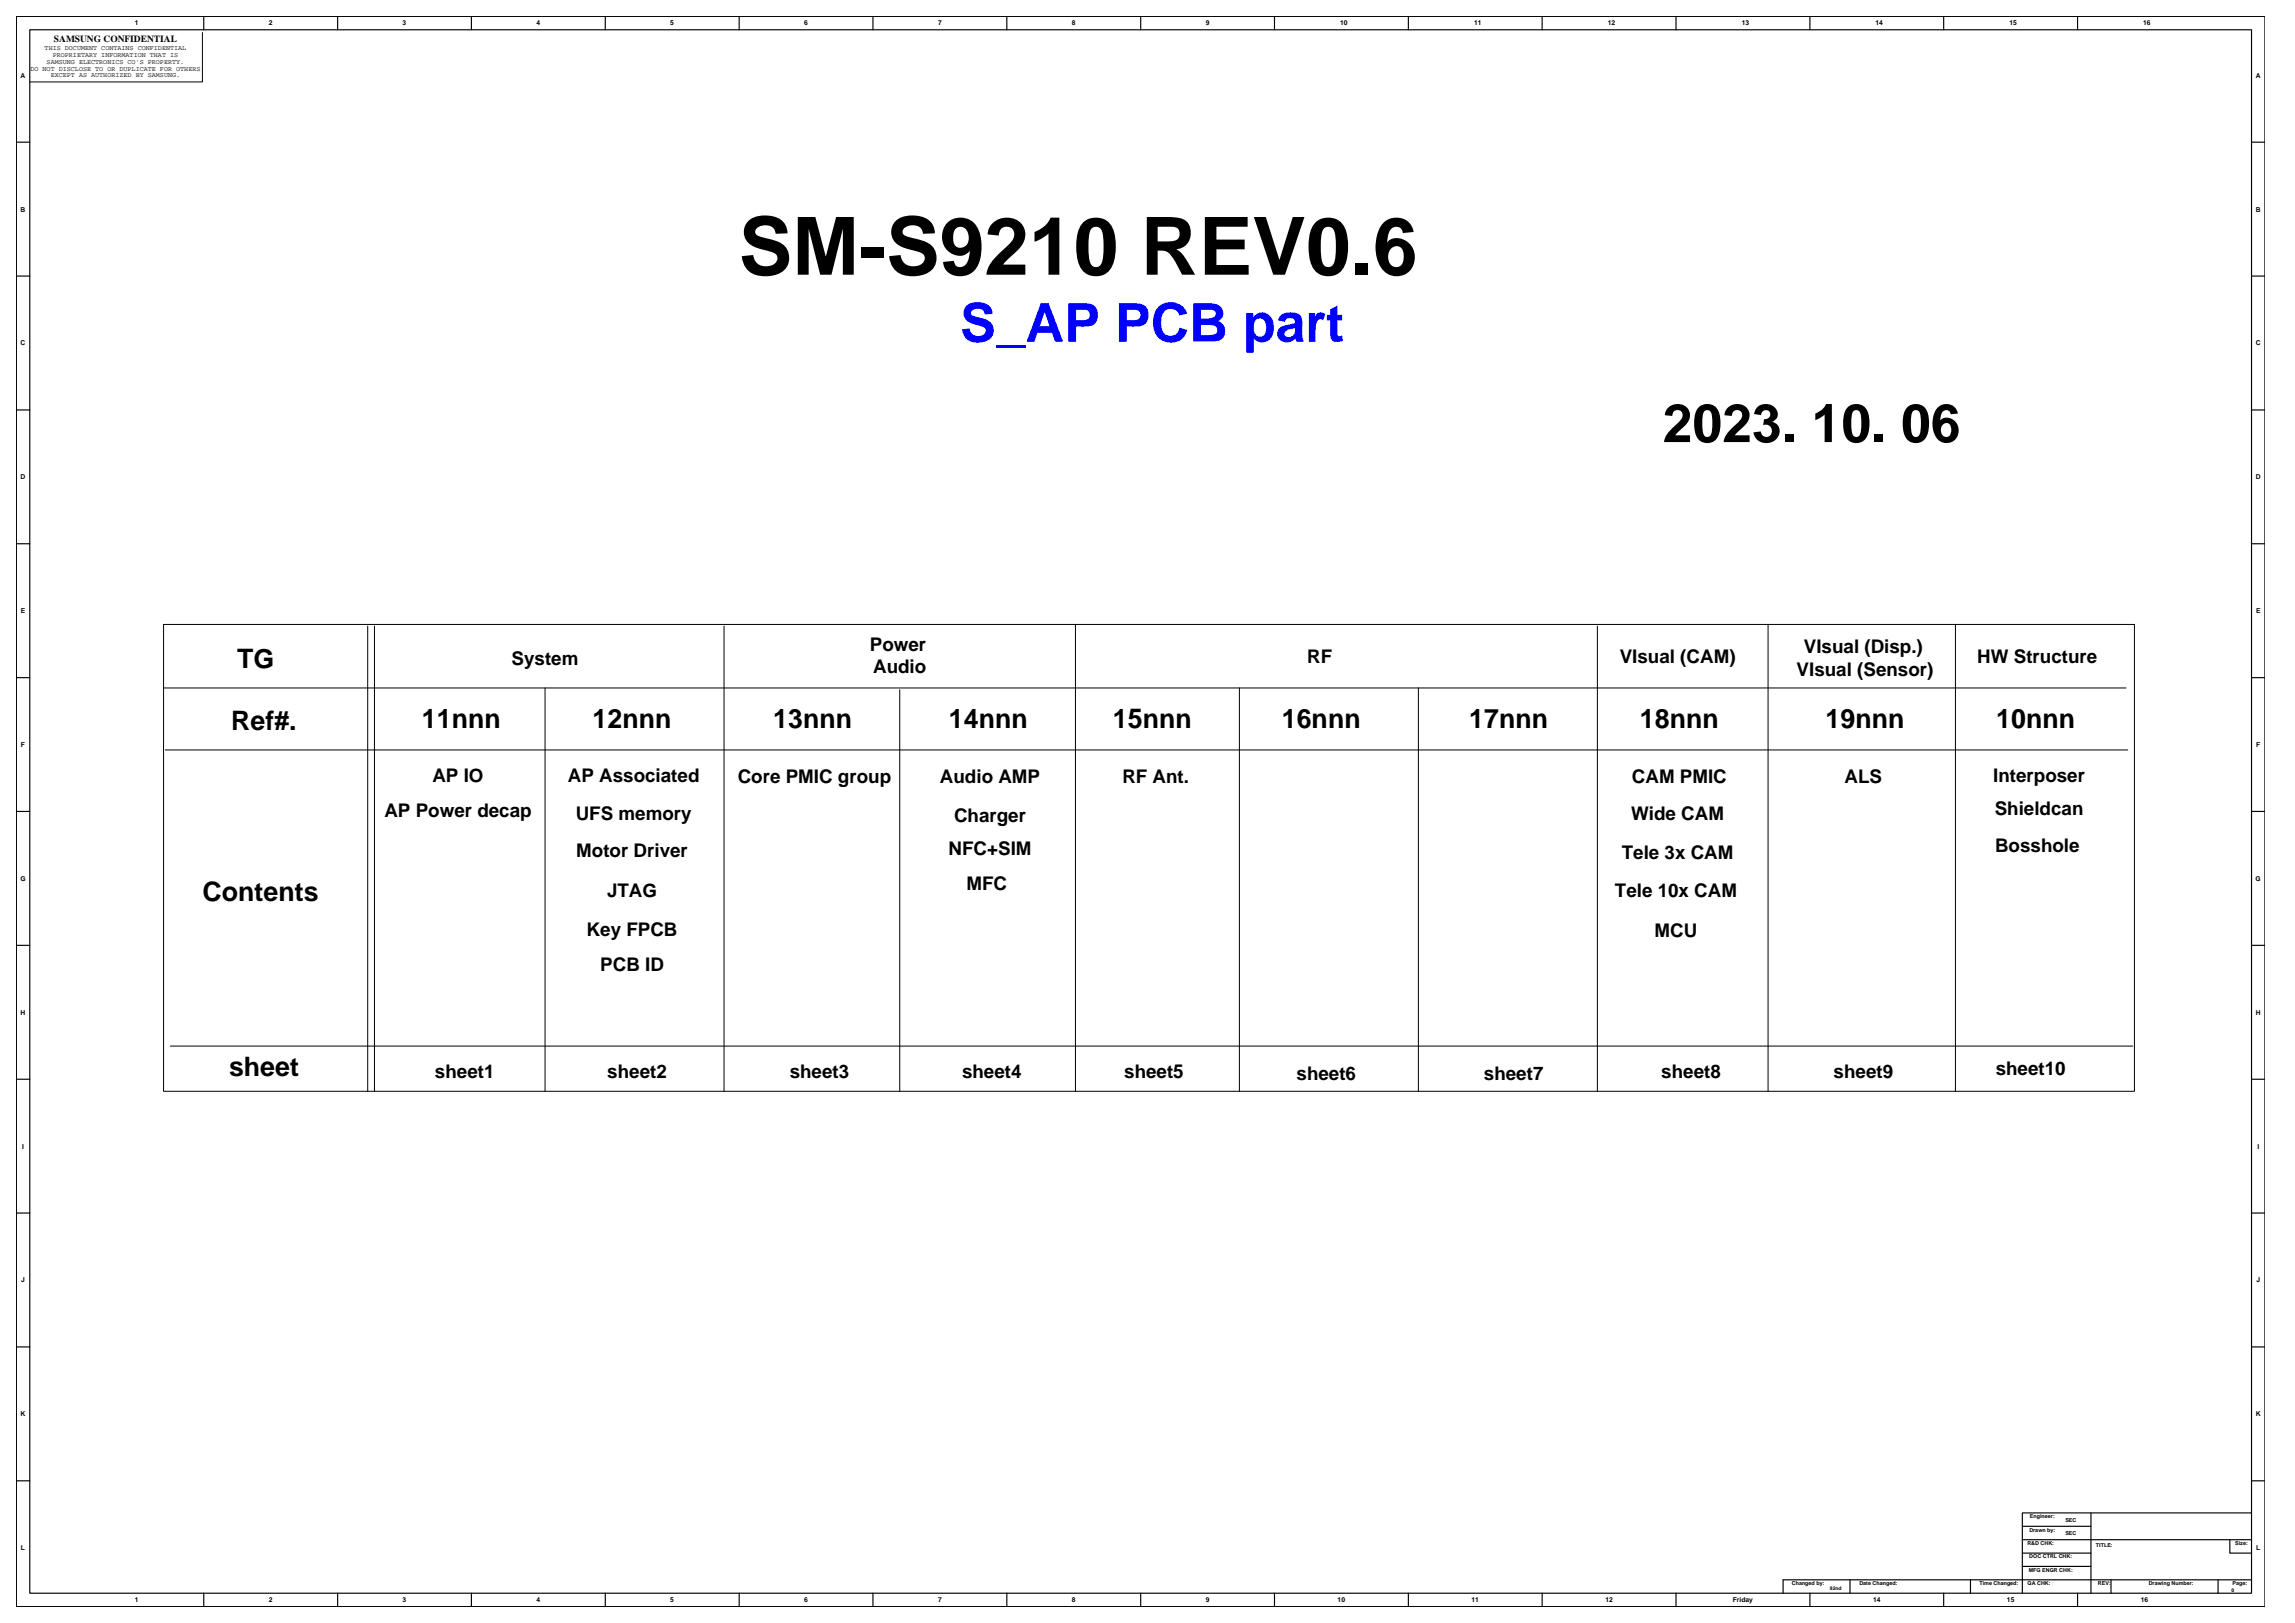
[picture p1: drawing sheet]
<svg xmlns="http://www.w3.org/2000/svg" width="420mm" height="297mm" viewBox="0 0 420 297" stroke-linecap="round" stroke-linejoin="round" font-family="sans-serif">
<defs><g id="words">
<text font-size="14.7" x="135.2" y="50.3">SM-S9210 REV0.6</text>
<text font-size="9.8" fill="#00f" x="175.7" y="62.5">S_AP PCB part</text>
<text font-size="9.8" x="304.3" y="80.9">2023. 10. 06</text>
<g font-size="4.9">
<text x="43.4" y="122.2">TG</text>
<text x="42.3" y="133.5">Ref#.</text>
<text x="77.2" y="133.2">11nnn</text>
<text x="108.5" y="133.2">12nnn</text>
<text x="141.5" y="133.2">13nnn</text>
<text x="173.7" y="133.2">14nnn</text>
<text x="203.7" y="133.2">15nnn</text>
<text x="234.6" y="133.2">16nnn</text>
<text x="268.9" y="133.2">17nnn</text>
<text x="300.1" y="133.2">18nnn</text>
<text x="334.1" y="133.2">19nnn</text>
<text x="365.3" y="133.2">10nnn</text>
<text x="37.1" y="164.8">Contents</text>
<text x="41.9" y="196.9">sheet</text>
</g>
<g font-size="3.4">
<text x="159.2" y="119.2">Power</text>
<text x="330.1" y="119.5">VIsual (Disp.)</text>
<text x="93.6" y="121.6">System</text>
<text x="159.8" y="123.1">Audio</text>
<text x="239.2" y="121.3">RF</text>
<text x="296.4" y="121.3">VIsual (CAM)</text>
<text x="328.8" y="123.8">VIsual (Sensor)</text>
<text x="361.9" y="121.3">HW Structure</text>
<text x="79.1" y="143.1">AP IO</text>
<text x="103.9" y="143.1">AP Associated</text>
<text x="135" y="143.4">Core PMIC group</text>
<text x="172" y="143.4">Audio AMP</text>
<text x="205.4" y="143.4">RF Ant.</text>
<text x="298.6" y="143.4">CAM PMIC</text>
<text x="337.6" y="143.4">ALS</text>
<text x="364.8" y="143.1">Interposer</text>
<text x="70.3" y="149.5">AP Power decap</text>
<text x="365" y="149.2">Shieldcan</text>
<text x="105.4" y="150.1">UFS memory</text>
<text x="174.6" y="150.4">Charger</text>
<text x="298.5" y="150.1">Wide CAM</text>
<text x="365.1" y="155.9">Bosshole</text>
<text x="105.5" y="156.8">Motor Driver</text>
<text x="173.6" y="156.5">NFC+SIM</text>
<text x="296.8" y="157.1">Tele 3x CAM</text>
<text x="111.1" y="164.2">JTAG</text>
<text x="176.9" y="162.9">MFC</text>
<text x="295.5" y="164.2">Tele 10x CAM</text>
<text x="107.4" y="171.2">Key FPCB</text>
<text x="302.8" y="171.5">MCU</text>
<text x="109.8" y="177.6">PCB ID</text>
<text x="79.6" y="197.2">sheet1</text>
<text x="111.1" y="197.2">sheet2</text>
<text x="144.5" y="197.2">sheet3</text>
<text x="176.1" y="197.2">sheet4</text>
<text x="205.7" y="197.2">sheet5</text>
<text x="237.3" y="197.5">sheet6</text>
<text x="271.6" y="197.5">sheet7</text>
<text x="304" y="197.2">sheet8</text>
<text x="335.6" y="197.2">sheet9</text>
<text x="365.2" y="196.6">sheet10</text>
</g>
<text font-size="1.7" x="9.9" y="7.7">SAMSUNG CONFIDENTIAL</text>
<g font-size="1.2">
<text x="24.7" y="4.7">1</text>
<text x="49.2" y="4.7">2</text>
<text x="73.7" y="4.7">3</text>
<text x="98.2" y="4.7">4</text>
<text x="122.7" y="4.7">5</text>
<text x="147.2" y="4.7">6</text>
<text x="171.7" y="4.7">7</text>
<text x="196.2" y="4.7">8</text>
<text x="220.7" y="4.7">9</text>
<text x="245.3" y="4.7">10</text>
<text x="269.8" y="4.7">11</text>
<text x="294.3" y="4.7">12</text>
<text x="318.7" y="4.7">13</text>
<text x="343.2" y="4.7">14</text>
<text x="367.7" y="4.7">15</text>
<text x="392.2" y="4.7">16</text>
<text x="8.2" y="9.2">THIS DOCUMENT CONTAINS CONFIDENTIAL</text>
<text x="8.5" y="11.7">SAMSUNG ELECTRONICS CO'S PROPERTY.</text>
<text x="9.6" y="10.5">PROPRIETARY INFORMATION THAT IS</text>
<text x="3.8" y="14.2">A</text>
<text x="5.6" y="12.9">DO NOT DISCLOSE TO OR DUPLICATE FOR OTHERS</text>
<text x="9.3" y="14.1">EXCEPT AS AUTHORIZED BY SAMSUNG.</text>
<text x="412.8" y="14.2">A</text>
<text x="3.8" y="38.7">B</text>
<text x="412.8" y="38.7">B</text>
<text x="3.8" y="63.2">C</text>
<text x="412.8" y="63.2">C</text>
<text x="3.8" y="87.7">D</text>
<text x="412.8" y="87.7">D</text>
<text x="3.8" y="112.2">E</text>
<text x="412.9" y="112.2">E</text>
<text x="3.8" y="136.7">F</text>
<text x="412.9" y="136.7">F</text>
<text x="3.7" y="161.2">G</text>
<text x="412.8" y="161.2">G</text>
<text x="3.8" y="185.7">H</text>
<text x="412.8" y="185.7">H</text>
<text x="4" y="210.2">I</text>
<text x="413.1" y="210.2">I</text>
<text x="3.9" y="234.7">J</text>
<text x="412.9" y="234.7">J</text>
<text x="3.8" y="259.2">K</text>
<text x="412.8" y="259.2">K</text>
<text x="3.8" y="283.7">L</text>
<text x="412.9" y="283.7">L</text>
<text x="24.7" y="293.2">1</text>
<text x="49.2" y="293.2">2</text>
<text x="73.7" y="293.2">3</text>
<text x="98.2" y="293.2">4</text>
<text x="122.7" y="293.2">5</text>
<text x="147.2" y="293.2">6</text>
<text x="171.7" y="293.2">7</text>
<text x="196.2" y="293.2">8</text>
<text x="220.7" y="293.2">9</text>
<text x="244.8" y="293.2">10</text>
<text x="269.3" y="293.2">11</text>
<text x="293.8" y="293.2">12</text>
<text x="317.1" y="293.2">Friday</text>
<text x="342.8" y="293.2">14</text>
<text x="367.3" y="293.2">15</text>
<text x="391.8" y="293.2">16</text>
</g>
<g font-size="1">
<text x="371.4" y="280.2">Drawn by:</text>
<text x="371.5" y="277.8">Engineer:</text>
<text x="378" y="280.9">SEC</text>
<text x="378" y="278.4">SEC</text>
<text x="371" y="282.7">R&amp;D CHK:</text>
<text x="371.3" y="287.6">MFG ENGR CHK:</text>
<text x="371.4" y="285.2">DOC CTRL CHK:</text>
<text x="383.6" y="283">TITLE:</text>
<text x="409.1" y="282.7">Size:</text>
<text x="327.9" y="290.1">Changed by:</text>
<text x="340.3" y="290.1">Date Changed:</text>
<text x="362.2" y="290.1">Time Changed:</text>
<text x="371.1" y="290.1">QA CHK:</text>
<text x="383.9" y="290.1">REV:</text>
<text x="393.2" y="290.1">Drawing Number:</text>
<text x="408.6" y="290.1">Page:</text>
</g>
<g font-size=".9">
<text x="334.9" y="290.9">92nd</text>
<text x="408.4" y="291.2">0</text>
</g>
</g></defs>
<!-- layer: MFD Layer /idea/tmp/Extended-Print.dk98.choi.sheet0.5.mfd -->
<g fill="none" stroke="#000" stroke-width=".21">
<path d="M3 3h411.5v291h-411.5zM5.5 5.5h406.5v286h-406.5zM37.3 3v2.5M61.8 3v2.5M86.3 3v2.5M110.8 3v2.5M135.3 3v2.5M159.8 3v2.5M184.3 3v2.5M208.8 3v2.5M233.2 3v2.5M257.7 3v2.5"/>
<path d="M282.2 3v2.5M306.7 3v2.5M331.2 3v2.5M355.7 3v2.5M380.2 3v2.5M3 26h2.5M412 26h2.5M3 50.5h2.5M412 50.5h2.5M3 75h2.5M412 75h2.5M3 99.5h2.5"/>
<path d="M412 99.5h2.5M3 124h2.5M412 124h2.5M3 148.5h2.5M412 148.5h2.5M3 173h2.5M412 173h2.5M3 197.5h2.5M412 197.5h2.5M3 222h2.5M412 222h2.5M3 246.5h2.5"/>
<path d="M412 246.5h2.5M3 271h2.5M370.1 279.3h12.6M382.7 276.8v14.7M412 276.8h-41.9v14.7M412 271h2.5M37.3 291.5v2.5M61.8 291.5v2.5M86.3 291.5v2.5M110.8 291.5v2.5M135.3 291.5v2.5M159.8 291.5v2.5"/>
<path d="M184.3 291.5v2.5M208.8 291.5v2.5M233.2 291.5v2.5M257.7 291.5v2.5M282.2 291.5v2.5M306.7 291.5v2.5M331.2 291.5v2.5M338.6 289.1v2.4M355.7 291.5v2.5M360.6 289.1v2.4M370.1 281.7h41.9M370.1 284.2h12.6"/>
<path d="M370.1 286.6h12.6M380.2 291.5v2.5M386.3 289.1v2.4M405.9 289.1v2.4M408.1 281.7v2.5h3.9M412 289.1h-85.7v2.4"/>
</g>
<g fill="none" stroke="#000" stroke-width=".18">
<path d="M37 5.9v9.1h-31.5M29.9 114.3h360.7v85.4h-360.7zM67.3 114.6v85.1M68.5 114.6v85.1M132.5 114.6v85.1M196.8 114.3v85.4M292.3 114.6v85.1M323.6 114.3v85.4M357.9 114.3v85.4M29.9 125.9h359.2M30.3 137.2h359.1M99.7 125.9v73.8"/>
<path d="M164.7 126.2v73.5M226.8 125.9v73.8M259.6 125.9v73.8M31.2 191.4h359.1"/>
</g>
<use href="#words"/>
</svg>
